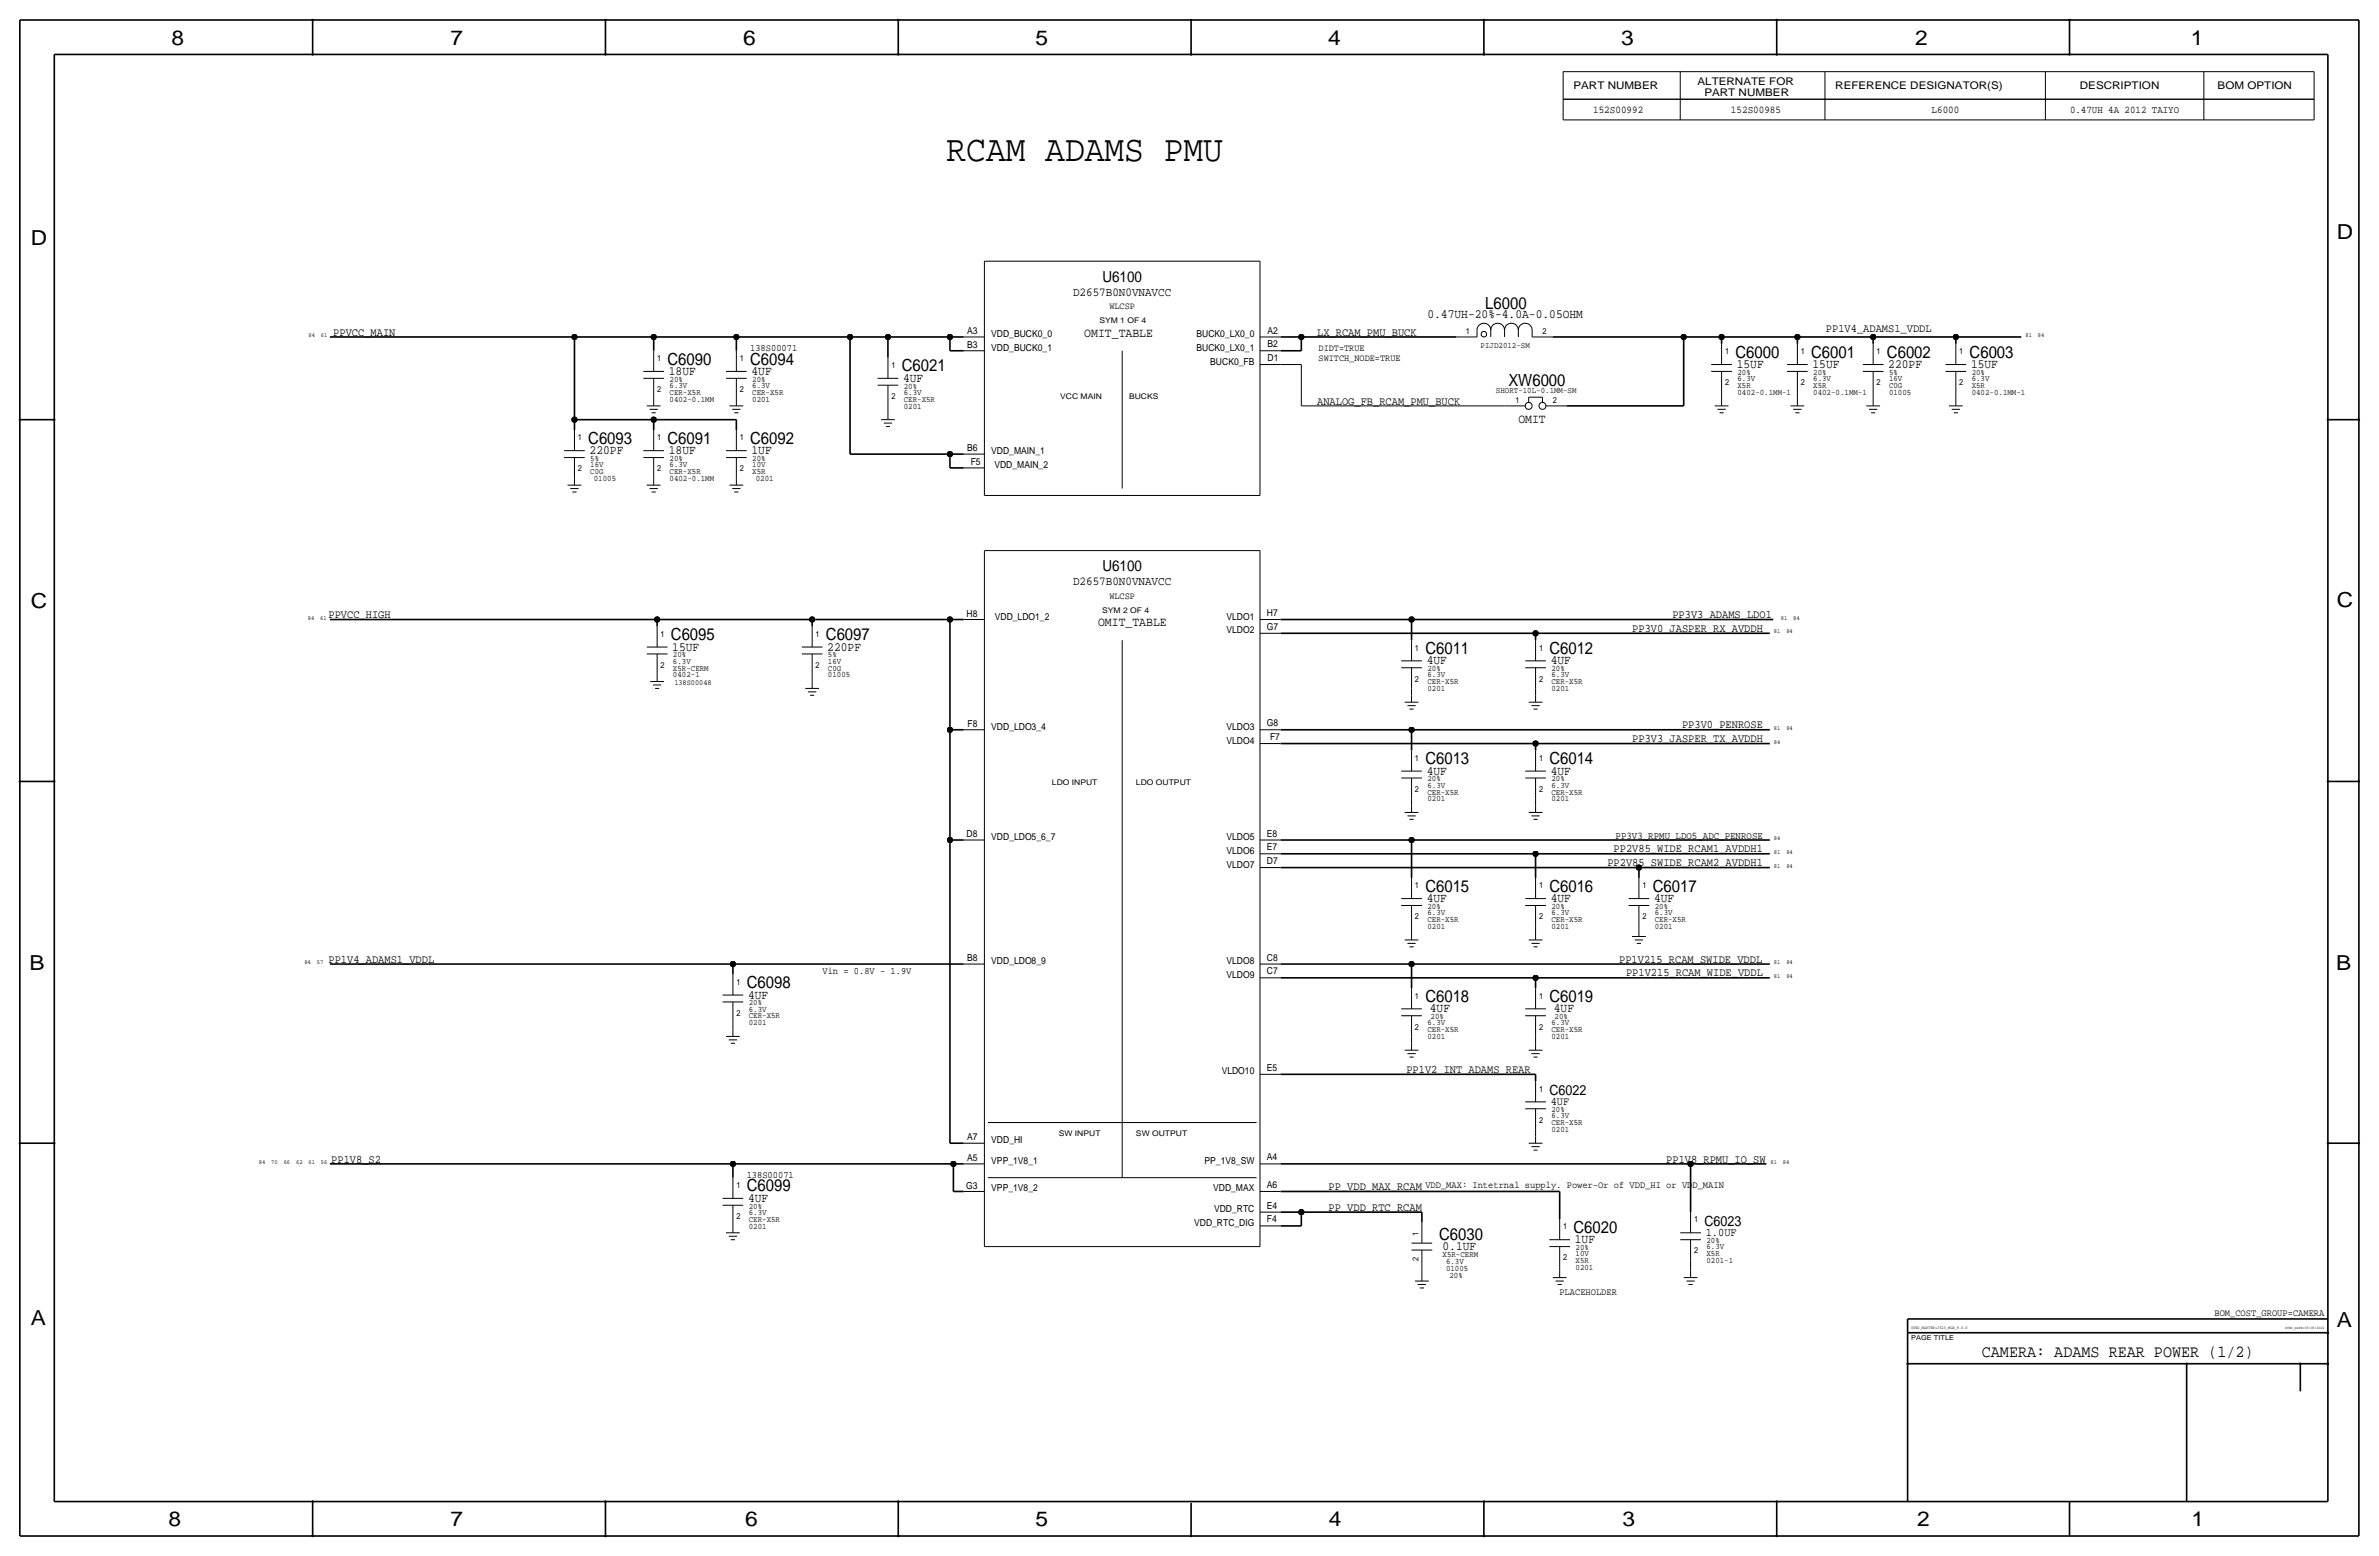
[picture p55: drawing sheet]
<svg xmlns="http://www.w3.org/2000/svg" width="877mm" height="574mm" viewBox="0 0 877 574" stroke-linecap="round" stroke-linejoin="round" font-family="sans-serif">
<defs><g id="words">
<text font-size="13.6" x="348.9" y="59.4">RCAM ADAMS PMU</text>
<g font-size="7.6">
<text x="63.2" y="16.5">8</text>
<text x="166.1" y="16.5">7</text>
<text x="274" y="16.5">6</text>
<text x="381.7" y="16.5">5</text>
<text x="489.7" y="16.5">4</text>
<text x="597.6" y="16.5">3</text>
<text x="706.1" y="16.5">2</text>
<text x="807.7" y="16.5">1</text>
<text x="861.5" y="88.1">D</text>
<text x="11.4" y="90.4">D</text>
<text x="11.4" y="224.3">C</text>
<text x="861.5" y="223.8">C</text>
<text x="10.9" y="357.6">B</text>
<text x="861.3" y="357.4">B</text>
<text x="11.4" y="488.4">A</text>
<text x="861.5" y="489.2">A</text>
<text x="62.2" y="562.6">8</text>
<text x="166.1" y="562.6">7</text>
<text x="274.8" y="562.6">6</text>
<text x="381.7" y="562.6">5</text>
<text x="489.9" y="562.6">4</text>
<text x="598.1" y="562.6">3</text>
<text x="706.8" y="562.6">2</text>
<text x="807.9" y="562.6">1</text>
</g>
<g font-size="6.2">
<text x="547.6" y="113.8">L6000</text>
<text x="639.8" y="131.8">C6000</text>
<text x="667.7" y="131.8">C6001</text>
<text x="695.7" y="131.8">C6002</text>
<text x="726.1" y="131.8">C6003</text>
<text x="246.1" y="134.4">C6090</text>
<text x="276.6" y="134.4">C6094</text>
<text x="332.4" y="136.9">C6021</text>
<text x="556.1" y="142.2">XW6000</text>
<text x="216.9" y="163.6">C6093</text>
<text x="246.1" y="163.6">C6091</text>
<text x="276.6" y="163.6">C6092</text>
<text x="247.3" y="236">C6095</text>
<text x="304.5" y="236">C6097</text>
<text x="525.5" y="241">C6011</text>
<text x="571.2" y="241">C6012</text>
<text x="525.5" y="281.7">C6013</text>
<text x="571.2" y="281.7">C6014</text>
<text x="525.5" y="328.7">C6015</text>
<text x="571.2" y="328.7">C6016</text>
<text x="609.3" y="328.7">C6017</text>
<text x="275.3" y="364.2">C6098</text>
<text x="525.5" y="369.3">C6018</text>
<text x="571.2" y="369.3">C6019</text>
<text x="275.3" y="439.2">C6099</text>
<text x="580.1" y="454.4">C6020</text>
<text x="530.6" y="456.9">C6030</text>
<text x="730.7" y="500.1">CAMERA: ADAMS REAR POWER (1/2)</text>
</g>
<g font-size="5.6">
<text x="406.4" y="103.9">U6100</text>
<text x="406.4" y="210.6">U6100</text>
</g>
<g font-size="5.2">
<text x="571.2" y="403.6">C6022</text>
<text x="628.3" y="451.9">C6023</text>
</g>
<g font-size="4.7">
<text x="526.3" y="117.3">0.47UH-20%-4.0A-0.05OHM</text>
<text x="399.7" y="124.2">OMIT_TABLE</text>
<text x="640.3" y="135.6">15UF</text>
<text x="668.2" y="135.6">15UF</text>
<text x="696.2" y="135.6">220PF</text>
<text x="726.6" y="135.6">15UF</text>
<text x="246.6" y="138.2">18UF</text>
<text x="277.1" y="138.2">4UF</text>
<text x="332.9" y="140.7">4UF</text>
<text x="559.8" y="156">OMIT</text>
<text x="217.4" y="167.4">220PF</text>
<text x="246.6" y="167.4">18UF</text>
<text x="277.1" y="167.4">1UF</text>
<text x="404.8" y="230.9">OMIT_TABLE</text>
<text x="247.9" y="239.8">15UF</text>
<text x="305" y="239.8">220PF</text>
<text x="526" y="244.9">4UF</text>
<text x="571.7" y="244.9">4UF</text>
<text x="526" y="285.5">4UF</text>
<text x="571.7" y="285.5">4UF</text>
<text x="526" y="332.5">4UF</text>
<text x="571.7" y="332.5">4UF</text>
<text x="609.8" y="332.5">4UF</text>
<text x="275.8" y="368">4UF</text>
<text x="527.1" y="373.1">4UF</text>
<text x="572.9" y="373.1">4UF</text>
<text x="275.8" y="443">4UF</text>
<text x="531.8" y="460.8">0.1UF</text>
<text x="580.6" y="458.2">1UF</text>
</g>
<g font-size="4.5">
<text x="395.6" y="109">D2657B0N0VNAVCC</text>
<text x="395.6" y="215.6">D2657B0N0VNAVCC</text>
</g>
<g font-size="4.3">
<text x="122.9" y="123.7">PPVCC_MAIN</text>
<text x="485.6" y="123.7">LX_RCAM_PMU_BUCK</text>
<text x="673.2" y="122.4">PP1V4_ADAMS1_VDDL</text>
<text x="485.6" y="149.1">ANALOG_FB_RCAM_PMU_BUCK</text>
<text x="121.1" y="227.8">PPVCC_HIGH</text>
<text x="616.5" y="227.8">PP3V3_ADAMS_LDO1</text>
<text x="601.8" y="232.9">PP3V0_JASPER_RX_AVDDH</text>
<text x="620.1" y="268.5">PP3V0_PENROSE</text>
<text x="601.8" y="273.6">PP3V3_JASPER_TX_AVDDH</text>
<text x="594.9" y="314.2">PP2V85_WIDE_RCAM1_AVDDH1</text>
<text x="592.6" y="319.3">PP2V85_SWIDE_RCAM2_AVDDH1</text>
<text x="121.1" y="354.8">PP1V4_ADAMS1_VDDL</text>
<text x="596.9" y="354.8">PP1V215_RCAM_SWIDE_VDDL</text>
<text x="599.5" y="359.9">PP1V215_RCAM_WIDE_VDDL</text>
<text x="518.5" y="395.5">PP1V2_INT_ADAMS_REAR</text>
<text x="571.7" y="407.4">4UF</text>
<text x="122.1" y="428.5">PP1V8_S2</text>
<text x="614.3" y="428.5">PP1V8_RPMU_IO_SW</text>
<text x="489.8" y="438.7">PP_VDD_MAX_RCAM</text>
<text x="489.8" y="446.3">PP_VDD_RTC_RCAM</text>
<text x="628.9" y="455.7">1.0UF</text>
</g>
<g font-size="3.9">
<text x="580.1" y="32.8">PART NUMBER</text>
<text x="625.8" y="31.5">ALTERNATE FOR</text>
<text x="628.3" y="35.3">PART NUMBER</text>
<text x="676.6" y="32.8">REFERENCE DESIGNATOR(S)</text>
<text x="766.8" y="32.8">DESCRIPTION</text>
<text x="817.6" y="32.8">BOM OPTION</text>
</g>
<g font-size="3.8">
<text x="587.4" y="41.7">152S00992</text>
<text x="638.2" y="41.7">152S00985</text>
<text x="712.1" y="41.7">L6000</text>
<text x="763.2" y="41.7">0.47UH 4A 2012 TAIYO</text>
<text x="595.6" y="309.1">PP3V3_RPMU_LDO5_ADC_PENROSE</text>
</g>
<g font-size="3.6">
<text x="276.6" y="129.3">138S00071</text>
<text x="303.2" y="359.2">Vin = 0.8V - 1.9V</text>
<text x="275.3" y="434.1">138S00071</text>
<text x="525.5" y="437.9">VDD_MAX: Intetrnal supply. Power-Or of VDD_HI or VDD_MAIN</text>
<text x="574.9" y="477.3">PLACEHOLDER</text>
<text x="816.4" y="484.9">BOM_COST_GROUP=CAMERA</text>
</g>
<g font-size="3.5">
<text x="409" y="114">WLCSP</text>
<text x="356.5" y="123.2">A3</text>
<text x="365.5" y="124.2">VDD_BUCK0_0</text>
<text x="441.1" y="124.2">BUCK0_LX0_0</text>
<text x="467.3" y="122.9">A2</text>
<text x="356.5" y="128.3">B3</text>
<text x="365.5" y="129.3">VDD_BUCK0_1</text>
<text x="441.1" y="129.3">BUCK0_LX0_1</text>
<text x="467.3" y="128">B2</text>
<text x="486.1" y="129.3">DIDT=TRUE</text>
<text x="446.2" y="134.4">BUCK0_FB</text>
<text x="467.3" y="133.1">D1</text>
<text x="486.1" y="133.1">SWITCH_NODE=TRUE</text>
<text x="356.5" y="166.4">B6</text>
<text x="365.5" y="167.4">VDD_MAIN_1</text>
<text x="357.9" y="171.5">F5</text>
<text x="366.6" y="172.5">VDD_MAIN_2</text>
<text x="409" y="220.7">WLCSP</text>
<text x="356.3" y="227.3">H8</text>
<text x="467.1" y="227.1">H7</text>
<text x="366.7" y="228.3">VDD_LDO1_2</text>
<text x="452.2" y="233.4">VLDO2</text>
<text x="452.2" y="228.3">VLDO1</text>
<text x="467.1" y="232.2">G7</text>
<text x="356.7" y="268">F8</text>
<text x="365.5" y="269">VDD_LDO3_4</text>
<text x="452.2" y="269">VLDO3</text>
<text x="467.1" y="267.7">G8</text>
<text x="452.2" y="274.1">VLDO4</text>
<text x="468.2" y="272.8">F7</text>
<text x="356.3" y="308.6">D8</text>
<text x="365.5" y="309.6">VDD_LDO5_6_7</text>
<text x="452.2" y="309.6">VLDO5</text>
<text x="467.1" y="308.4">E8</text>
<text x="452.2" y="314.7">VLDO6</text>
<text x="467.1" y="313.4">E7</text>
<text x="452.2" y="319.8">VLDO7</text>
<text x="467.1" y="318.5">D7</text>
<text x="356.5" y="354.3">B8</text>
<text x="365.5" y="355.3">VDD_LDO8_9</text>
<text x="452.2" y="355.3">VLDO8</text>
<text x="467.1" y="359.2">C7</text>
<text x="467.1" y="354.1">C8</text>
<text x="452.2" y="360.4">VLDO9</text>
<text x="450.4" y="396">VLDO10</text>
<text x="467.1" y="394.7">E5</text>
<text x="356.5" y="420.4">A7</text>
<text x="365.5" y="421.4">VDD_HI</text>
<text x="356.5" y="428">A5</text>
<text x="365.5" y="429">VPP_1V8_1</text>
<text x="444.1" y="429">PP_1V8_SW</text>
<text x="467.1" y="427.7">A4</text>
<text x="467.1" y="437.9">A6</text>
<text x="356.2" y="438.2">G3</text>
<text x="365.5" y="439.2">VPP_1V8_2</text>
<text x="447.2" y="439.2">VDD_MAX</text>
<text x="447.6" y="446.8">VDD_RTC</text>
<text x="467.1" y="445.5">E4</text>
<text x="440.2" y="451.9">VDD_RTC_DIG</text>
<text x="467.1" y="450.6">F4</text>
</g>
<g font-size="3.1">
<text x="540.5" y="122.9">1</text>
<text x="568.7" y="122.9">2</text>
<text x="545.9" y="128.3">PIJD2012-SM</text>
<text x="636" y="130.6">1</text>
<text x="663.9" y="130.6">1</text>
<text x="691.8" y="130.6">1</text>
<text x="722.3" y="130.6">1</text>
<text x="242.3" y="133.1">1</text>
<text x="272.7" y="133.1">1</text>
<text x="328.6" y="135.6">1</text>
<text x="246.8" y="143">6.3V</text>
<text x="246.8" y="140.7">20%</text>
<text x="277.3" y="143">6.3V</text>
<text x="277.3" y="140.7">20%</text>
<text x="333.2" y="143.3">20%</text>
<text x="636" y="142">2</text>
<text x="640.5" y="140.5">6.3V</text>
<text x="640.5" y="138.2">20%</text>
<text x="640.5" y="143">X5R</text>
<text x="663.9" y="142">2</text>
<text x="668.5" y="143">X5R</text>
<text x="668.5" y="140.5">6.3V</text>
<text x="668.5" y="138.2">20%</text>
<text x="691.8" y="142">2</text>
<text x="696.4" y="140.5">16V</text>
<text x="696.4" y="138.2">5%</text>
<text x="696.4" y="143">C0G</text>
<text x="722.3" y="142">2</text>
<text x="726.9" y="143">X5R</text>
<text x="726.9" y="140.5">6.3V</text>
<text x="726.9" y="138.2">20%</text>
<text x="242.3" y="144.5">2</text>
<text x="246.8" y="145.5">CER-X5R</text>
<text x="246.8" y="148.1">0402-0.1MM</text>
<text x="272.7" y="144.5">2</text>
<text x="277.3" y="145.5">CER-X5R</text>
<text x="277.3" y="148.1">0201</text>
<text x="328.6" y="147.1">2</text>
<text x="333.2" y="148.1">CER-X5R</text>
<text x="333.2" y="145.5">6.3V</text>
<text x="551.5" y="145">SHORT-10L-0.1MM-SM</text>
<text x="558.7" y="148.6">1</text>
<text x="572.5" y="148.6">2</text>
<text x="640.5" y="145.5">0402-0.1MM-1</text>
<text x="668.5" y="145.5">0402-0.1MM-1</text>
<text x="696.4" y="145.5">01005</text>
<text x="726.9" y="145.5">0402-0.1MM-1</text>
<text x="333.2" y="150.6">0201</text>
<text x="213.1" y="162.3">1</text>
<text x="242.3" y="162.3">1</text>
<text x="272.7" y="162.3">1</text>
<text x="213.1" y="173.7">2</text>
<text x="217.6" y="172.2">16V</text>
<text x="217.6" y="169.9">5%</text>
<text x="242.3" y="173.7">2</text>
<text x="246.8" y="172.2">6.3V</text>
<text x="246.8" y="169.9">20%</text>
<text x="272.7" y="173.7">2</text>
<text x="277.3" y="172.2">10V</text>
<text x="277.3" y="169.9">20%</text>
<text x="217.6" y="174.8">C0G</text>
<text x="218.9" y="177.3">01005</text>
<text x="246.8" y="174.8">CER-X5R</text>
<text x="246.8" y="177.3">0402-0.1MM</text>
<text x="277.3" y="174.8">X5R</text>
<text x="278.6" y="177.3">0201</text>
<text x="243.5" y="234.7">1</text>
<text x="300.7" y="234.7">1</text>
<text x="521.7" y="239.8">1</text>
<text x="567.4" y="239.8">1</text>
<text x="248.1" y="242.3">20%</text>
<text x="248.1" y="244.6">6.3V</text>
<text x="305.3" y="242.3">5%</text>
<text x="305.3" y="244.6">16V</text>
<text x="243.5" y="246.1">2</text>
<text x="248.1" y="247.1">X5R-CERM</text>
<text x="248.1" y="249.7">0402-1</text>
<text x="300.7" y="246.1">2</text>
<text x="305.3" y="247.1">C0G</text>
<text x="305.3" y="249.7">01005</text>
<text x="521.7" y="251.2">2</text>
<text x="526.2" y="249.7">6.3V</text>
<text x="526.2" y="247.4">20%</text>
<text x="567.4" y="251.2">2</text>
<text x="572" y="249.7">6.3V</text>
<text x="572" y="247.4">20%</text>
<text x="526.2" y="254.8">0201</text>
<text x="526.2" y="252.2">CER-X5R</text>
<text x="572" y="254.8">0201</text>
<text x="572" y="252.2">CER-X5R</text>
<text x="521.7" y="280.4">1</text>
<text x="567.4" y="280.4">1</text>
<text x="521.7" y="291.8">2</text>
<text x="526.2" y="290.3">6.3V</text>
<text x="526.2" y="288">20%</text>
<text x="526.2" y="292.9">CER-X5R</text>
<text x="567.4" y="291.8">2</text>
<text x="572" y="290.3">6.3V</text>
<text x="572" y="292.9">CER-X5R</text>
<text x="572" y="288">20%</text>
<text x="526.2" y="295.4">0201</text>
<text x="572" y="295.4">0201</text>
<text x="521.7" y="327.4">1</text>
<text x="567.4" y="327.4">1</text>
<text x="605.5" y="327.4">1</text>
<text x="526.2" y="335">20%</text>
<text x="572" y="335">20%</text>
<text x="610.1" y="335">20%</text>
<text x="521.7" y="338.8">2</text>
<text x="526.2" y="339.9">CER-X5R</text>
<text x="526.2" y="337.3">6.3V</text>
<text x="567.4" y="338.8">2</text>
<text x="572" y="337.3">6.3V</text>
<text x="572" y="339.9">CER-X5R</text>
<text x="605.5" y="338.8">2</text>
<text x="610.1" y="337.3">6.3V</text>
<text x="610.1" y="339.9">CER-X5R</text>
<text x="526.2" y="342.4">0201</text>
<text x="572" y="342.4">0201</text>
<text x="610.1" y="342.4">0201</text>
<text x="271.5" y="363">1</text>
<text x="276" y="370.6">20%</text>
<text x="521.7" y="368">1</text>
<text x="567.4" y="368">1</text>
<text x="271.5" y="374.4">2</text>
<text x="276" y="372.9">6.3V</text>
<text x="276" y="375.4">CER-X5R</text>
<text x="276" y="378">0201</text>
<text x="526.2" y="378">6.3V</text>
<text x="527.4" y="375.7">20%</text>
<text x="572" y="378">6.3V</text>
<text x="573.1" y="375.7">20%</text>
<text x="521.7" y="379.5">2</text>
<text x="526.2" y="383">0201</text>
<text x="526.2" y="380.5">CER-X5R</text>
<text x="567.4" y="379.5">2</text>
<text x="572" y="380.5">CER-X5R</text>
<text x="572" y="383">0201</text>
<text x="567.4" y="402.3">1</text>
<text x="567.4" y="413.8">2</text>
<text x="572" y="410">20%</text>
<text x="572" y="412.2">6.3V</text>
<text x="572" y="414.8">CER-X5R</text>
<text x="572" y="417.3">0201</text>
<text x="271.5" y="437.9">1</text>
<text x="271.5" y="449.3">2</text>
<text x="276" y="447.8">6.3V</text>
<text x="276" y="445.5">20%</text>
<text x="276" y="450.3">CER-X5R</text>
<text x="276" y="452.9">0201</text>
<text x="522.9" y="455.7" transform="rotate(-90 522.9 455.7)">1</text>
<text x="576.3" y="453.1">1</text>
<text x="624.5" y="450.6">1</text>
<text x="580.8" y="460.8">20%</text>
<text x="629.1" y="458.2">20%</text>
<text x="629.1" y="460.5">6.3V</text>
<text x="522.9" y="464.8" transform="rotate(-90 522.9 464.8)">2</text>
<text x="531.8" y="463.3">X5R-CERM</text>
<text x="533.1" y="465.8">6.3V</text>
<text x="576.3" y="464.6">2</text>
<text x="580.8" y="463">10V</text>
<text x="580.8" y="465.6">X5R</text>
<text x="624.5" y="462">2</text>
<text x="629.1" y="463">X5R</text>
<text x="629.1" y="465.6">0201-1</text>
<text x="533.1" y="468.4">01005</text>
<text x="534.4" y="470.9">20%</text>
<text x="580.8" y="468.1">0201</text>
</g>
<g font-size="2.9">
<text x="405.3" y="119.1">SYM 1 OF 4</text>
<text x="390.9" y="147.1">VCC MAIN</text>
<text x="416.3" y="147.1">BUCKS</text>
<text x="406.3" y="225.8">SYM 2 OF 4</text>
<text x="248.6" y="252.5">138S00048</text>
<text x="387.8" y="289.3">LDO INPUT</text>
<text x="418.8" y="289.3">LDO OUTPUT</text>
<text x="390.3" y="418.8">SW INPUT</text>
<text x="418.8" y="418.8">SW OUTPUT</text>
</g>
<text font-size="2.5" x="704.5" y="493.8">PAGE TITLE</text>
<g font-size="2.3">
<text x="113.7" y="124.2">84</text>
<text x="118.3" y="124.2">61</text>
<text x="746.7" y="124.2">81</text>
<text x="751.3" y="124.2">84</text>
<text x="113.5" y="228.3">84</text>
<text x="118.1" y="228.3">61</text>
<text x="654" y="233.4">81</text>
<text x="656.6" y="228.3">81</text>
<text x="658.6" y="233.4">84</text>
<text x="661.1" y="228.3">84</text>
<text x="654" y="269">81</text>
<text x="658.6" y="269">84</text>
<text x="654" y="274.1">84</text>
<text x="654" y="309.6">84</text>
<text x="654" y="314.7">81</text>
<text x="658.6" y="314.7">84</text>
<text x="654" y="319.8">81</text>
<text x="658.6" y="319.8">84</text>
<text x="112.2" y="355.3">84</text>
<text x="116.8" y="355.3">57</text>
<text x="654" y="355.3">81</text>
<text x="658.6" y="355.3">84</text>
<text x="654" y="360.4">81</text>
<text x="658.6" y="360.4">84</text>
<text x="95.5" y="429">84</text>
<text x="100" y="429">70</text>
<text x="104.6" y="429">66</text>
<text x="109.2" y="429">62</text>
<text x="113.7" y="429">61</text>
<text x="118.3" y="429">56</text>
<text x="652.7" y="429">81</text>
<text x="657.3" y="429">84</text>
</g>
<text font-size="1.5" x="704.5" y="490">SYNC_MASTER=J523_MLB_9.0.0</text>
<text font-size="1.4" x="842.5" y="490">SYNC_DATE=09/09/2020</text>
</g></defs>
<g fill="none" stroke="#000" stroke-width=".6">
<path d="M7.3 7.4v558.8zM7.3 7.4h862.3zM115.3 7.4v12.7zM223.2 7.4v12.7zM331.2 7.4v12.7zM439.1 7.4v12.7zM547.1 7.4v12.7zM655 7.4v12.7zM763 7.4v12.7zM869.6 7.4v558.8zM20 20.1v533.4zM20 20.1h838.2z"/>
<path d="M858.2 20.1v533.4zM121.6 124.2h90.2zM211.8 124.2h29.2zM211.8 124.2v30.5zM241 124.2h30.5zM241 124.2v5.1zM271.5 124.2h41.9zM271.5 124.2v5.1zM313.4 124.2h14zM313.4 124.2v43.2zM327.4 124.2h22.8zM327.4 124.2v7.6z"/>
<path d="M350.2 124.2v5.1zM350.2 124.2h5.1zM350.2 129.3h5.1zM472.1 124.2h7.7zM472.1 129.3h7.7zM479.8 124.2h57.1zM479.8 124.2v5.1zM572.5 124.2h48.2zM620.7 124.2v25.4zM620.7 124.2h14zM634.7 124.2h27.9zM634.7 124.2v2.5z"/>
<path d="M662.6 124.2h28zM662.6 124.2v2.5zM690.6 124.2h30.5zM690.6 124.2v2.5zM721.1 124.2h24.1zM721.1 124.2v2.5zM7.3 154.7h12.7zM211.8 154.7h29.2zM211.8 154.7v3.8zM241 154.7h30.5zM241 154.7v3.8zM271.5 154.7v3.8z"/>
<path d="M577.5 149.6h43.2zM858.2 154.7h11.4zM313.4 167.4h36.8zM350.2 167.4v5.1zM350.2 167.4h5.1zM350.2 172.5h5.1zM121.6 228.3h120.7zM242.3 228.3h57.1zM242.3 228.3v2.6zM299.4 228.3h50.8zM299.4 228.3v2.6zM350.2 228.3v40.7z"/>
<path d="M350.2 228.3h5.1zM472.1 233.4h94zM472.1 228.3h48.3zM520.4 228.3h133.3zM520.4 228.3v7.7zM566.1 233.4h86.4zM566.1 233.4v2.6zM350.2 269v40.6zM350.2 269h5.1zM472.1 274.1h94zM472.1 269h48.3zM520.4 269h132.1z"/>
<path d="M520.4 269v7.6zM566.1 274.1h86.4zM566.1 274.1v2.5zM7.3 288h12.7zM858.2 288h11.4zM350.2 309.6v111.8zM350.2 309.6h5.1zM472.1 309.6h48.3zM472.1 314.7h94zM472.1 319.8h132.1zM520.4 309.6h132.1zM520.4 309.6v14z"/>
<path d="M566.1 314.7h86.4zM566.1 314.7v8.9zM604.2 319.8v3.8zM604.2 319.8h48.3zM121.6 355.3h148.6zM270.2 355.3h85.1zM270.2 355.3v3.9zM472.1 355.3h48.3zM520.4 355.3v8.9zM520.4 355.3h132.1zM472.1 360.4h94zM566.1 360.4v3.8z"/>
<path d="M566.1 360.4h86.4zM472.1 396h94zM566.1 396v2.5zM7.3 421.4h12.7zM121.6 429h148.6zM270.2 429h81.3zM270.2 429v5.1zM350.2 421.4h5.1zM351.5 429h3.8zM351.5 429v10.2zM351.5 439.2h3.8zM472.1 429h151.2z"/>
<path d="M472.1 439.2h102.9zM575 439.2v10.1zM623.3 429h27.9zM623.3 429v17.8zM858.2 421.4h11.4zM472.1 451.9h7.7zM472.1 446.8h7.7zM479.8 446.8v5.1zM479.8 446.8h44.4zM524.2 446.8v3.8zM703.3 486.2h154.9zM703.3 486.2v5z"/>
<path d="M703.3 491.2h154.9zM703.3 491.2v62.3zM703.3 502.7h154.9zM806.1 502.7v50.8zM848.1 502.7v10.1zM20 553.5h838.2zM115.3 553.5v12.7zM223.2 553.5v12.7zM331.2 553.5v12.7zM439.1 554v12.2zM547.1 553.5v12.7zM655 553.5v12.7z"/>
<path d="M763 553.5v12.7zM7.3 566.2h862.3z"/>
</g>
<g fill="none" stroke="#000" stroke-width=".37">
<path d="M576.3 26.4v10.2zM576.3 26.4h276.8zM576.3 36.6h276.8zM576.3 36.6v7.6zM619.5 26.4v10.2zM619.5 36.6v7.6zM672.8 26.4v10.2zM672.8 36.6v7.6zM754.1 26.4v10.2zM754.1 36.6v7.6zM812.5 26.4v10.2zM812.5 36.6v7.6z"/>
<path d="M853.1 26.4v10.2zM853.1 36.6v7.6zM576.3 44.2h276.8zM362.9 96.3v86.3zM362.9 96.3h101.6zM464.5 96.3v86.3zM237.2 136.9h7.6zM237.2 139.4h7.6zM241 129.3v7.6zM241 139.4v7.7zM267.7 136.9h7.6zM267.7 139.4h7.6z"/>
<path d="M271.5 129.3v7.6zM271.5 139.4v7.7zM323.5 139.4h7.7zM327.4 131.8v7.6zM355.3 129.3h7.6zM355.3 124.2h7.6zM413.7 129.3v50.8zM464.5 134.4h7.6zM464.5 129.3h7.6zM464.5 124.2h7.6zM472.1 134.4h7.7zM479.8 134.4v15.2z"/>
<path d="M536.9 124.2h7.6zM544.5 121.7v2.5zM544.5 121.7a2.54 2.54 0 0 1 2.6-2.6 2.54 2.54 0 0 1 2.5 2.6 2.54 2.54 0 0 1 2.5-2.6 2.54 2.54 0 0 1 2.6 2.6 2.54 2.54 0 0 1 2.5-2.6 2.54 2.54 0 0 1 2.6 2.6 2.54 2.54 0 0 1 2.5-2.6 2.54 2.54 0 0 1 2.5 2.6M549.6 121.7v2.5zM554.7 121.7v2.5zM559.8 121.7v2.5zM564.8 121.7v2.5zM564.8 124.2h7.7zM630.9 134.4h7.6zM630.9 136.9h7.6zM634.7 126.7v7.7zM634.7 136.9v7.6z"/>
<path d="M658.8 134.4h7.6zM658.8 136.9h7.6zM662.6 126.7v7.7zM662.6 136.9v7.6zM686.8 134.4h7.6zM686.8 136.9h7.6zM690.6 126.7v7.7zM690.6 136.9v7.6zM717.2 134.4h7.7zM717.2 136.9h7.7zM721.1 126.7v7.7zM721.1 136.9v7.6z"/>
<path d="M211.8 158.5v7.6zM238.5 149.6h5zM239.5 150.9h3zM240.2 152.1h1.6zM241 158.5v7.6zM241 147.1v2.5zM268.9 149.6h5.1zM270 150.9h3zM270.7 152.1h1.5zM271.5 158.5v7.6zM271.5 147.1v2.5zM323.5 142h7.7z"/>
<path d="M324.8 154.7h5.1zM325.8 156h3.1zM326.6 157.2h1.5zM327.4 149.6v2.5zM327.4 152.1v2.6zM327.4 142v7.6zM479.8 149.6h74.9zM554.7 149.6h7.6zM563.6 146.4v1.9zM563.6 146.4h5.1zM568.7 146.4v1.9zM569.9 149.6h7.6z"/>
<path d="M632.2 149.6h5zM633.2 150.9h3zM633.9 152.1h1.6zM634.7 144.5v2.6zM634.7 147.1v2.5zM660.1 149.6h5.1zM661.1 150.9h3.1zM661.9 152.1h1.5zM662.6 144.5v2.6zM662.6 147.1v2.5zM688 149.6h5.1zM689.1 150.9h3z"/>
<path d="M689.8 152.1h1.5zM690.6 144.5v2.6zM690.6 147.1v2.5zM718.5 149.6h5.1zM719.5 150.9h3.1zM720.3 152.1h1.5zM721.1 144.5v2.6zM721.1 147.1v2.5zM208 166.1h7.6zM208 168.7h7.6zM209.2 178.8h5.1zM211.8 176.3v2.5z"/>
<path d="M211.8 168.7v7.6zM237.2 166.1h7.6zM237.2 168.7h7.6zM238.5 178.8h5zM241 176.3v2.5zM241 168.7v7.6zM267.7 166.1h7.6zM267.7 168.7h7.6zM268.9 178.8h5.1zM271.5 176.3v2.5zM271.5 168.7v7.6zM355.3 172.5h7.6z"/>
<path d="M355.3 167.4h7.6zM210.3 180.1h3zM211 181.4h1.5zM239.5 180.1h3zM240.2 181.4h1.6zM270 180.1h3zM270.7 181.4h1.5zM362.9 182.6h101.6zM362.9 202.9v256.6zM362.9 202.9h101.6zM464.5 202.9v256.6zM238.5 238.5h7.6z"/>
<path d="M242.3 230.9v7.6zM295.6 238.5h7.6zM299.4 230.9v7.6zM355.3 228.3h7.6zM413.7 236v198.1zM464.5 233.4h7.6zM464.5 228.3h7.6zM520.4 236v7.6zM566.1 236v7.6zM238.5 241h7.6zM239.7 251.2h5.1zM240.7 252.5h3.1z"/>
<path d="M241.5 253.7h1.5zM242.3 241v7.7zM242.3 248.7v2.5zM295.6 241h7.6zM296.9 253.7h5.1zM297.9 255h3zM298.7 256.3h1.5zM299.4 248.7v2.5zM299.4 241v7.7zM299.4 251.2v2.5zM516.6 243.6h7.6zM516.6 246.1h7.6z"/>
<path d="M517.9 258.8h5zM520.4 253.7v2.6zM520.4 246.1v7.6zM520.4 256.3v2.5zM562.3 243.6h7.6zM562.3 246.1h7.6zM563.6 258.8h5.1zM566.1 253.7v2.6zM566.1 246.1v7.6zM566.1 256.3v2.5zM355.3 269h7.6zM464.5 274.1h7.6z"/>
<path d="M464.5 269h7.6zM518.9 260.1h3zM519.6 261.4h1.6zM520.4 276.6v7.6zM564.6 260.1h3zM565.4 261.4h1.5zM566.1 276.6v7.6zM516.6 284.2h7.6zM516.6 286.8h7.6zM517.9 299.5h5zM520.4 294.4v2.5zM520.4 286.8v7.6z"/>
<path d="M520.4 296.9v2.6zM562.3 284.2h7.6zM562.3 286.8h7.6zM563.6 299.5h5.1zM566.1 294.4v2.5zM566.1 296.9v2.6zM566.1 286.8v7.6zM355.3 309.6h7.6zM464.5 319.8h7.6zM464.5 314.7h7.6zM464.5 309.6h7.6zM518.9 300.7h3z"/>
<path d="M519.6 302h1.6zM564.6 300.7h3zM565.4 302h1.5zM516.6 331.2h7.6zM516.6 333.8h7.6zM520.4 323.6v7.6zM520.4 333.8v7.6zM562.3 331.2h7.6zM562.3 333.8h7.6zM566.1 323.6v7.6zM566.1 333.8v7.6zM600.4 331.2h7.6z"/>
<path d="M600.4 333.8h7.6zM604.2 323.6v7.6zM604.2 333.8v7.6zM270.2 359.2v7.6zM355.3 355.3h7.6zM464.5 355.3h7.6zM517.9 346.5h5zM518.9 347.7h3zM519.6 349h1.6zM520.4 341.4v2.5zM520.4 343.9v2.6zM563.6 346.5h5.1z"/>
<path d="M564.6 347.7h3zM565.4 349h1.5zM566.1 341.4v2.5zM566.1 343.9v2.6zM601.7 345.2h5.1zM602.7 346.5h3zM603.5 347.7h1.5zM604.2 341.4v1.2zM604.2 342.6v2.6zM266.4 366.8h7.6zM266.4 369.3h7.6zM270.2 376.9v2.6z"/>
<path d="M270.2 379.5v2.5zM270.2 369.3v7.6zM464.5 360.4h7.6zM516.6 371.9h7.6zM516.6 374.4h7.6zM520.4 364.2v7.7zM520.4 374.4v7.6zM562.3 371.9h7.6zM562.3 374.4h7.6zM566.1 364.2v7.7zM566.1 374.4v7.6zM267.7 382h5z"/>
<path d="M268.7 383.3h3zM269.4 384.6h1.6zM464.5 396h7.6zM517.9 387.1h5zM518.9 388.4h3zM519.6 389.6h1.6zM520.4 382v2.6zM520.4 384.6v2.5zM563.6 387.1h5.1zM564.6 388.4h3zM565.4 389.6h1.5zM566.1 382v2.6z"/>
<path d="M566.1 398.5v7.6zM566.1 384.6v2.5zM364.2 413.8h99zM562.3 406.1h7.6zM562.3 408.7h7.6zM566.1 416.3v2.5zM566.1 408.7v7.6zM566.1 418.8v2.6zM270.2 434.1v7.6zM355.3 439.2h7.6zM355.3 429h7.6zM355.3 421.4h7.6z"/>
<path d="M364.2 434.1h99zM464.5 429h7.6zM464.5 439.2h7.6zM563.6 421.4h5.1zM564.6 422.7h3zM565.4 423.9h1.5zM266.4 441.7h7.6zM266.4 444.2h7.6zM267.7 454.4h5zM268.7 455.7h3zM269.4 456.9h1.6zM270.2 444.2v7.7z"/>
<path d="M270.2 451.9v2.5zM362.9 459.5h101.6zM464.5 451.9h7.6zM464.5 446.8h7.6zM520.4 458.2h7.6zM524.2 450.6v7.6zM571.2 456.9h7.6zM571.2 459.5h7.6zM575 449.3v7.6zM575 459.5v7.6zM619.5 454.4h7.6zM619.5 456.9h7.6z"/>
<path d="M623.3 446.8v7.6zM623.3 456.9v7.7zM520.4 460.8h7.6zM521.7 472.2h5zM522.7 473.5h3zM523.4 474.7h1.6zM524.2 468.4v1.2zM524.2 469.6v2.6zM524.2 460.8v7.6zM572.5 470.9h5zM573.5 472.2h3zM574.2 473.5h1.6z"/>
<path d="M575 467.1v1.3zM575 468.4v2.5zM620.7 470.9h5.1zM621.7 472.2h3.1zM622.5 473.5h1.5zM623.3 464.6v3.8zM623.3 468.4v2.5z"/>
<circle cx="547.1" cy="123.2" r="1.02"/>
<circle cx="563.6" cy="149.6" r="1.28"/>
<circle cx="568.7" cy="149.6" r="1.28"/>
</g>
<g fill="#000" stroke="#000" stroke-width=".37">
<path d="M115.1 7.2h.4v.3h-.4zM115.1 19.9h.4v.3h-.4zM223 7.2h.4v.3h-.4zM223 19.9h.4v.3h-.4zM331 19.9h.4v.3h-.4zM331 7.2h.4v.3h-.4zM438.9 7.2h.4v.3h-.4zM438.9 19.9h.4v.3h-.4zM546.9 7.2h.4v.3h-.4zM546.9 19.9h.4v.3h-.4zM654.8 19.9h.4v.3h-.4zM654.8 7.2h.4v.3h-.4z"/>
<path d="M762.8 19.9h.4v.3h-.4zM762.8 7.2h.4v.3h-.4zM7.1 154.5h.4v.4h-.4zM19.8 154.5h.4v.4h-.4zM858 154.5h.4v.4h-.4zM869.5 154.5h.3v.4h-.3zM7.1 287.9h.4v.3h-.4zM19.8 287.9h.4v.3h-.4zM858 287.9h.4v.3h-.4zM869.5 287.9h.3v.3h-.3zM7.1 421.2h.4v.4h-.4zM19.8 421.2h.4v.4h-.4z"/>
<path d="M858 421.2h.4v.4h-.4zM869.5 421.2h.3v.4h-.3zM858 491.1h.4v.3h-.4zM703.1 502.5h.4v.3h-.4zM806 502.5h.3v.3h-.3zM847.9 502.5h.3v.3h-.3zM858 502.5h.4v.3h-.4zM115.1 553.3h.4v.3h-.4zM223 553.3h.4v.3h-.4zM331 553.3h.4v.3h-.4zM546.9 553.3h.4v.3h-.4zM654.8 553.3h.4v.3h-.4z"/>
<path d="M115.1 566h.4v.3h-.4zM223 566h.4v.3h-.4zM331 566h.4v.3h-.4zM438.9 566h.4v.3h-.4zM546.9 566h.4v.3h-.4zM654.8 566h.4v.3h-.4z"/>
<circle cx="211.8" cy="124.2" r="1.02"/>
<circle cx="241" cy="124.2" r="1.02"/>
<circle cx="271.5" cy="124.2" r="1.02"/>
<circle cx="313.4" cy="124.2" r="1.02"/>
<circle cx="327.4" cy="124.2" r="1.02"/>
<circle cx="350.2" cy="124.2" r="1.02"/>
<circle cx="479.8" cy="124.2" r="1.02"/>
<circle cx="620.7" cy="124.2" r="1.02"/>
<circle cx="634.7" cy="124.2" r="1.02"/>
<circle cx="662.6" cy="124.2" r="1.02"/>
<circle cx="690.6" cy="124.2" r="1.02"/>
<circle cx="721.1" cy="124.2" r="1.02"/>
<circle cx="211.8" cy="154.7" r="1.02"/>
<circle cx="241" cy="154.7" r="1.02"/>
<circle cx="350.2" cy="167.4" r="1.02"/>
<circle cx="242.3" cy="228.3" r="1.02"/>
<circle cx="299.4" cy="228.3" r="1.02"/>
<circle cx="350.2" cy="228.3" r="1.02"/>
<circle cx="520.4" cy="228.3" r="1.02"/>
<circle cx="566.1" cy="233.4" r="1.02"/>
<circle cx="350.2" cy="269" r="1.02"/>
<circle cx="520.4" cy="269" r="1.02"/>
<circle cx="566.1" cy="274.1" r="1.02"/>
<circle cx="350.2" cy="309.6" r="1.02"/>
<circle cx="520.4" cy="309.6" r="1.02"/>
<circle cx="566.1" cy="314.7" r="1.02"/>
<circle cx="604.2" cy="319.8" r="1.02"/>
<circle cx="270.2" cy="355.3" r="1.02"/>
<circle cx="520.4" cy="355.3" r="1.02"/>
<circle cx="566.1" cy="360.4" r="1.02"/>
<circle cx="270.2" cy="429" r="1.02"/>
<circle cx="351.5" cy="429" r="1.02"/>
<circle cx="623.3" cy="429" r="1.02"/>
<circle cx="479.8" cy="446.8" r="1.02"/>
</g>
<use href="#words"/>
</svg>
